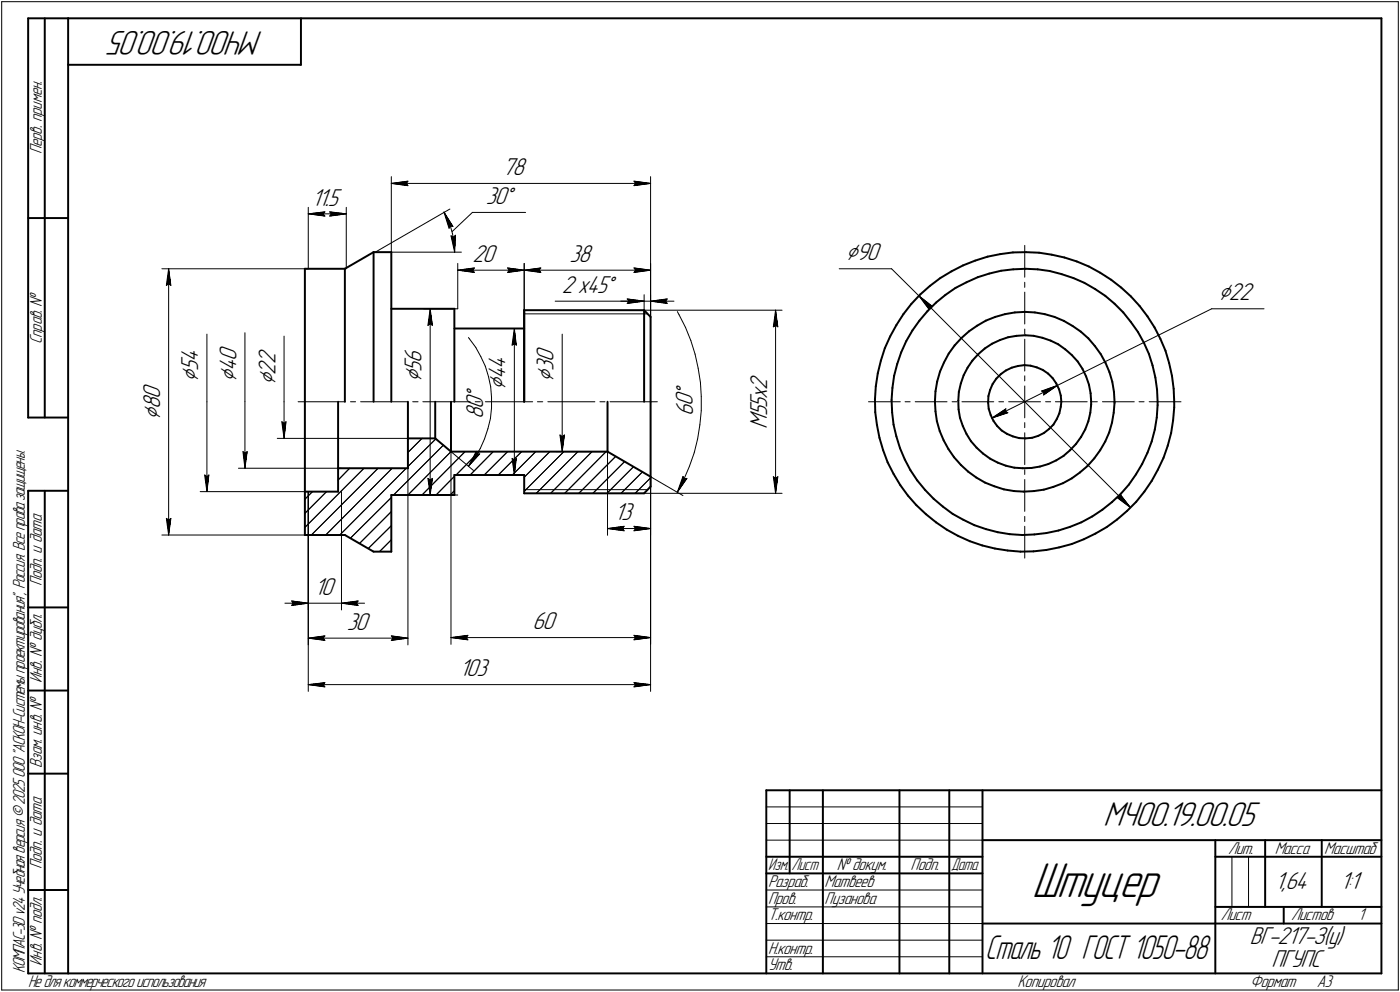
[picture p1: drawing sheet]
<svg xmlns="http://www.w3.org/2000/svg" width="421mm" height="298mm" viewBox="0 0 421 298" stroke-linecap="round" stroke-linejoin="round" font-family="sans-serif">
<defs><g id="words">
<text font-size="15.6" x="310.3" y="269.4">Штуцер</text>
<g font-size="10.9">
<text x="79.2" y="9.4" transform="rotate(-180 79.2 9.4)">МЧ00.19.00.05</text>
<text x="331.8" y="248.1">МЧ00.19.00.05</text>
</g>
<text font-size="10.7" x="296.2" y="288.1">Сталь 10 ГОСТ 1050-88</text>
<g font-size="7.8">
<text x="151.1" y="52.6">78</text>
<text x="93.8" y="61.8">11.5</text>
<text x="146.1" y="61.2">30°</text>
<text x="142.1" y="78.7">20</text>
<text x="171.3" y="78.7">38</text>
<text x="254.4" y="78.2">⌀90</text>
<text x="168.9" y="87.9">2 x45°</text>
<text x="366.4" y="90.2">⌀22</text>
<text x="59.6" y="114.8" transform="rotate(-90 59.6 114.8)">⌀54</text>
<text x="71.1" y="114.8" transform="rotate(-90 71.1 114.8)">⌀40</text>
<text x="82.8" y="115.8" transform="rotate(-90 82.8 115.8)">⌀22</text>
<text x="126.8" y="114.9" transform="rotate(-90 126.8 114.9)">⌀56</text>
<text x="152.1" y="117.1" transform="rotate(-90 152.1 117.1)">⌀44</text>
<text x="166.5" y="114.8" transform="rotate(-90 166.5 114.8)">⌀30</text>
<text x="145.3" y="125.8" transform="rotate(-90 145.3 125.8)">80°</text>
<text x="208.4" y="125" transform="rotate(-91 208.4 125)">60°</text>
<text x="48.1" y="126.1" transform="rotate(-90 48.1 126.1)">⌀80</text>
<text x="230.7" y="128.8" transform="rotate(-90 230.7 128.8)">M55х2</text>
<text x="184.8" y="156.3">13</text>
<text x="94.6" y="178.7">10</text>
<text x="104.3" y="189.2">30</text>
<text x="160.1" y="189.1">60</text>
<text x="138.2" y="203.2">103</text>
<text x="383.5" y="267.2">1,64</text>
<text x="403.1" y="267.2">1:1</text>
<text x="375.9" y="283.7">ВГ-217-З(у)</text>
<text x="382.4" y="290.7">ПГУПС</text>
</g>
<g font-size="5.4">
<text x="12.6" y="46.3" transform="rotate(-90 12.6 46.3)">Перв. примен.</text>
<text x="12.6" y="103.4" transform="rotate(-90 12.6 103.4)">Справ. №</text>
<text x="12.6" y="176.1" transform="rotate(-90 12.6 176.1)">Подп. и дата</text>
<text x="12.6" y="205.2" transform="rotate(-90 12.6 205.2)">Инв. № дубл.</text>
<text x="12.6" y="230.9" transform="rotate(-90 12.6 230.9)">Взам. инв. №</text>
<text x="369.3" y="256.6">Лит.</text>
<text x="383.4" y="256.6">Масса</text>
<text x="398.3" y="256.6">Масштаб</text>
<text x="12.6" y="261.1" transform="rotate(-90 12.6 261.1)">Подп. и дата</text>
<text x="251.6" y="261.6">№ докум.</text>
<text x="273.9" y="261.6">Подп.</text>
<text x="231" y="266.6">Разраб.</text>
<text x="248" y="266.6">Матвеев</text>
<text x="231" y="271.6">Пров.</text>
<text x="248" y="271.6">Пузанова</text>
<text x="231" y="276.6">Т.контр.</text>
<text x="367.1" y="276.6">Лист</text>
<text x="388.3" y="276.6">Листов</text>
<text x="408.5" y="276.6">1</text>
<text x="231" y="286.6">Н.контр.</text>
<text x="7.5" y="292.5" transform="rotate(-90 7.5 292.5)">КОМПАС-3Dv24Учебнаяверсия©2025ООО&quot;АСКОН-Системыпроектирования&quot;, Россия. Всеправазащищены.</text>
<text x="12.6" y="290.2" transform="rotate(-90 12.6 290.2)">Инв. № подл.</text>
<text x="231" y="291.6">Утв.</text>
<text x="8.5" y="296.7">Недлякоммерческогоиспользования</text>
<text x="306" y="296.6">Копировал</text>
<text x="376" y="296.6">Формат</text>
<text x="396" y="296.6">A3</text>
</g>
<g font-size="5.3">
<text x="231.1" y="261.6">Изм.</text>
<text x="238.1" y="261.6">Лист</text>
<text x="286.1" y="261.6">Дата</text>
</g>
</g></defs>
<g fill="none" stroke="#000" stroke-width=".3">
<path d="M.5 .5v297zM.5 .5h420zM420.5 .5v297zM117.7 55.1l5-.7zM117.7 55.1l5 .7zM117.7 55.1h78zM117.7 53.1v22.7zM122.2 55.1l.5 .7zM122.7 54.4l-.5 .7zM190.7 55.8l5-.7zM190.7 54.4l.5 .7zM190.7 54.4l5 .7z"/>
<path d="M191.2 55.1l-.5 .7zM195.7 53.1v42.1zM92.7 64.3l5-.6zM92.7 64.3l5 .6zM92.7 64.3h11.4zM92.7 62.3v18.5zM97.2 64.3l.5 .6zM97.7 63.7l-.5 .6zM99.1 64.9l5-.6zM99.1 63.7l.6 .6zM99.1 63.7l5 .6zM99.7 64.3l-.6 .6z"/>
<path d="M104.1 62.3v18.5zM112.9 75.8l22.4-13zM117.7 75.8h21.1zM133.5 63.8l2.7 4.3zM133.5 63.8l1.5 4.8zM133.5 63.8l.6 1zM134.1 64.8l1.2 2.6zM135.3 67.4l.8 2.7zM135.5 67.9l.7 .2zM135.5 67.9l-.5 .7zM135.6 70.9l1.1 4.9zM135.6 70.9l.7 .4z"/>
<path d="M136 69.6l6.1-5.8zM136.1 70.1l.5 2.8zM136.3 71.3l.7-.6zM136.6 72.9l.1 2.9zM137 70.7l-.3 5.1zM137.7 79.2v13.6zM142.1 63.8h16zM157.6 79.2v14zM195.7 79.2v16zM308.2 73.7v9.6zM48.7 80.8h44zM50 85.8l.7-.5z"/>
<path d="M50.7 80.8l.7 5zM50.7 85.3l.7 .5zM50.7 80.8l-.7 5zM50.7 80.8v80zM73.7 100v20.7zM127.3 92.8h10.4zM128.7 97.8l.7-.5zM129.4 92.8l.6 5zM129.4 97.3l.6 .5zM129.4 92.8l-.7 5zM129.4 92.8v56zM137.7 81.2l5-.7z"/>
<path d="M137.7 81.2l5 .7zM137.7 81.2h19.9zM142.2 81.2l.5 .7zM142.7 80.5l-.5 .7zM152.7 81.9l4.9-.7zM152.7 80.5l.5 .7zM152.7 80.5l4.9 .7zM152.7 98.7h4.9zM153.2 81.2l-.5 .7zM154.7 98.7l.6 5zM154.7 98.7l-.7 5zM154.7 98.7v44z"/>
<path d="M157.6 81.2l5-.7zM157.6 81.2l5 .7zM157.6 81.2h38.1zM157.6 94.3h36.1zM162.1 81.2l.5 .7zM162.6 80.5l-.5 .7zM167 90.5h26.7zM186.7 90.5h7zM188.6 89.8l5.1 .7zM188.6 89.8l.5 .7zM188.6 91.2l5.1-.7zM189.1 90.5l-.5 .7z"/>
<path d="M190.7 81.9l5-.7zM190.7 80.5l.5 .7zM190.7 80.5l5 .7zM191.2 81.2l-.5 .7zM193.7 90.5h2zM193.7 88.6v4.6zM193.7 93.2h41.5zM193.7 94.3h1zM195.7 90.5l5 .7zM195.7 90.5l5-.7zM195.7 90.5h7zM195.7 88.6v6.6z"/>
<path d="M200.2 90.5l.5 .7zM200.7 89.8l-.5 .7zM203.7 93.6l.5 1zM204.2 94.6l2 3.8zM206.2 98.4l1.6 4zM232.6 98.2l.7-.4zM233.3 93.2l.6 5zM233.3 97.8l.6 .4zM233.3 93.2l-.7 5zM233.3 93.2v55.1zM252.4 80.8h15.7zM268.1 80.8l8.3 8.1z"/>
<path d="M276.4 88.9l3.9 3.1zM276.4 88.9l3 4.1zM276.4 88.9l63.6 63.7zM279.5 92.1l.8-.1zM279.5 92.1l-.1 .9zM308.2 84.8v1.6zM308.2 87.8v9.6zM308.2 98.9v1.5zM364.4 92.8h15.8zM62.2 100.4v20.3zM85.4 101v19.7zM140.9 101.4l.2 .4z"/>
<path d="M141.1 101.8l2 2.6zM143.1 104.4l1.5 2.8zM144.6 107.2l1.4 2.9zM146 110.1l.9 3zM146.9 113.1l.7 3.1zM147.6 116.2l.2 3.2zM147.8 119.4v3.2zM154 103.7l.7-.4zM154.7 103.3l.6 .4zM169.1 100.4v20.3zM207.8 102.4l1.2 4zM209 106.4l1 4.3z"/>
<path d="M210 110.7l.7 4.2zM210.7 114.9l.2 4.2zM210.9 119.1v4.3zM308.2 101.9v9.6zM308.2 112.9v1.6zM308.2 116v4.7zM313.3 117.5l.6 .4zM313.3 117.5l4.7-1.7zM313.9 118.7l4.1-2.9zM313.9 117.9v.8zM318 115.8l46.4-23zM62.2 120.7v27z"/>
<path d="M73.1 135.7l.6 5zM73.1 135.7l.6 .5zM73.7 136.2l.6-.5zM73.7 120.7v20zM74.3 135.7l-.6 5zM83.4 131.7h39.3zM84.8 126.7l.6 5zM84.8 126.7l.6 .6zM85.4 127.3l.6-.6zM85.4 120.7v11zM86 126.7l-.6 5zM89.7 120.7h14.2z"/>
<path d="M105.4 120.7h1.5zM108.5 120.7h14.1zM122.7 136l4.2-4.3zM124.1 120.7h1.6zM127.2 120.7h14.2zM135.6 135.7v57.9zM135.6 135.7l6.8 5.7zM135.6 135.7l-12.9 13.1zM139.9 135.7l-13 13.1zM142.7 137.6l-1.8 2.5zM142.9 120.7h1.5zM143.3 135.6l-2.4 4.5z"/>
<path d="M143.3 135.6l.2 .9zM143.5 136.5l.8-.1zM144.1 135.7l-6.9 7zM144.3 136.4l-3.4 3.7zM144.4 134.8l-1.7 2.8zM145.7 131.9l-1.3 2.9zM146 120.7h14.2zM146.7 128.9l-1 3zM147.5 125.8l-.8 3.1zM147.8 122.6l-.3 3.2zM148.3 135.7l-6.9 7zM154 137.8l.7 4.9z"/>
<path d="M154 137.8l.7 .5zM154.7 138.3l.6-.5zM155.3 137.8l-.6 4.9zM161.6 120.7h1.6zM164.8 120.7h14.1zM167.1 135.7h15.6zM168.4 130.7l.7 5zM168.4 130.7l.7 .5zM169.1 131.2l.7-.5zM169.1 120.7v15zM169.8 130.7l-.7 5zM178.1 135.7l-12.5 12.6z"/>
<path d="M180.4 120.7h1.5zM182.3 135.7l-12.5 12.6zM182.7 135.7v25.2zM183.5 120.7h14.2zM208.8 136.1l-1.5 4zM209.8 131.9l-1 4.2zM210.5 127.7l-.7 4.2zM210.9 123.4l-.4 4.3zM261.2 120.7h9.6zM272.2 120.7h1.5zM275.3 120.7h9.5zM286.3 120.7h1.5z"/>
<path d="M289.3 120.7h9.6zM298.3 125.6l4.2-2.7zM298.3 125.6l4.8-1.6zM298.3 125.6l19.7-9.8zM300.4 120.7h1.4zM302.3 123.6l.8 .4zM302.5 122.9l-.2 .7zM303.4 120.7h4.8zM308.2 120.7h4.7zM308.2 130v9.6zM308.2 127v1.5zM308.2 120.7v4.9z"/>
<path d="M314.5 120.7h1.5zM317.4 120.7h9.6zM328.5 120.7h1.5zM331.6 120.7h9.5zM342.6 120.7h1.5zM345.6 120.7h9.6zM50 155.8l.7 5zM50 155.8l.7 .5zM50.7 156.3l.7-.5zM51.4 155.8l-.7 5zM60.2 147.7h32.5zM61.6 142.7l.6 5z"/>
<path d="M61.6 142.7l.6 .6zM62.2 143.3l.6-.6zM62.8 142.7l-.6 5zM71.7 140.7h31zM91.7 158.5l17.8-17.8zM91.7 154.3l6.5-6.6zM91.7 150l2.3-2.3zM92.7 147.7v60.1zM92.7 147.7v46.1zM92.7 147.7v35.6zM102.7 147.7v35.6zM105.2 140.7l-3.5 3.6z"/>
<path d="M117.7 153.8l-9.6 9.5zM117.9 140.7l-19.9 20.1zM118.4 148.8l14.9-15zM122.2 140.7l-20 20.1zM122.7 140.7v53.1zM122.7 140.2l8.4-8.3zM127.3 148.8h10.4zM128.7 143.8l.7 5zM128.7 143.8l.7 .5zM129.4 144.3l.6-.5zM130 143.8l-.6 5zM135.4 148.8l1.3-1.3z"/>
<path d="M136.7 143.2l-5.6 5.6zM145.6 142.7l7.1-7zM149.9 142.7l7-7zM152.7 142.7h4.9zM154.1 142.7l7-7zM157.6 147.7l12-12zM157.6 143.4l7.8-7.7zM157.6 147.2h37.1zM161.3 148.3l12.5-12.6zM174.1 148.3l11.1-11.1zM178.3 148.3l9.5-9.5zM182.5 148.3l8-8z"/>
<path d="M182.7 158.8l5-.6zM182.7 158.8l5 .7zM182.7 158.8h13zM186.8 148.3l6.4-6.5zM187.2 158.8l.5 .7zM187.7 158.2l-.5 .6zM190.7 159.5l5-.7zM190.7 158.2l.5 .6zM190.7 158.2l5 .6zM191 148.3l4.7-4.7zM191.2 158.8l-.5 .7zM193.7 148.3h41.5z"/>
<path d="M195.7 143.3v64.5zM195.7 143.3v17.6zM195.7 143.3v50.3zM195.7 143.3l9.7 5.6zM205.4 143.2l-1.7 4.7zM205.4 143.2l.3 .7zM205.7 144.1l-2 3.8zM205.7 143.9l.9-.1zM206.6 143.8l-2.9 4.1zM207.3 140.1l-1.6 4zM232.6 143.3l.7 5zM232.6 143.3l.7 .5z"/>
<path d="M233.3 143.8l.6-.5zM233.9 143.3l-.6 5zM308.2 158.2v9.5zM308.2 155.2v1.5zM308.2 144.1v9.6zM308.2 141.1v1.5zM336 149.5l4 3.1zM336 149.5l.8-.1zM336.9 148.6l-.1 .8zM336.9 148.6l3.1 4zM48.7 160.8h44zM93.6 160.8l20.1-20.1z"/>
<path d="M105.4 161.7l12.3-12.2zM110.7 164.8l7-6.8zM114.1 165.8l3.6-3.6zM85.7 181.3h7zM87.7 180.6l5 .7zM87.7 180.6l.4 .7zM87.7 181.9l5-.6zM88.1 181.3l-.4 .6zM92.7 191.8l5-.7zM92.7 191.8l5 .6zM92.7 191.8h30zM92.7 181.3h10z"/>
<path d="M97.2 191.8l.5 .6zM97.7 191.1l-.5 .7zM102.7 181.3l5 .6zM102.7 181.3l5-.7zM102.7 181.3h6.9zM107.2 181.3l.5 .6zM107.7 180.6l-.5 .7zM117.7 192.4l5-.6zM117.7 191.1l.5 .7zM117.7 191.1l5 .7zM118.2 191.8l-.5 .6zM135.6 191.6l5.1-.7z"/>
<path d="M135.6 191.6l5.1 .7zM135.6 191.6h60.1zM140.2 191.6l.5 .7zM140.7 190.9l-.5 .7zM190.7 192.3l5-.7zM190.7 190.9l.5 .7zM190.7 190.9l5 .7zM191.2 191.6l-.5 .7zM92.7 205.7l5-.6zM92.7 205.7l5 .7zM92.7 205.7h103zM97.2 205.7l.5 .7z"/>
<path d="M97.7 205.1l-.5 .6zM190.7 206.4l5-.7zM190.7 205.1l.5 .6zM190.7 205.1l5 .6zM191.2 205.7l-.5 .7zM230.5 247.5h65zM230.5 252.5h65zM230.5 242.5h65zM370.5 257.5v15zM375.5 257.5v15zM230.5 267.5h65zM230.5 272.5h65z"/>
<path d="M230.5 277.5h65zM.5 297.5h420zM230.5 282.5h65zM230.5 287.5h65z"/>
</g>
<g fill="#000" stroke="#000" stroke-width=".3">
<path d="M117.7 55.1h4.5zM118.4 55.2h3.9zM119 55.3h3.3zM119.6 55.4h2.8zM120.2 55.5h2.2zM120.8 55.5h1.7zM121.5 55.6h1.1zM122.1 55.7h.6z"/>
<path d="M122.1 54.5h.6zM121.5 54.6h1.1zM120.8 54.7h1.7zM120.2 54.8h2.2zM119.6 54.9h2.8zM119 54.9h3.3zM118.4 55h3.9z"/>
<path d="M190.8 54.5h.5zM190.8 54.6h1.1zM190.9 54.7h1.7zM190.9 54.8h2.3zM191 54.9h2.8zM191.1 54.9h3.4zM191.2 55h3.9z"/>
<path d="M191.2 55.1h4.5zM191.2 55.2h3.9zM191.1 55.3h3.4zM191 55.4h2.8zM190.9 55.5h2.3zM190.9 55.5h1.7zM190.8 55.6h1.1zM190.8 55.7h.5z"/>
<path d="M92.7 64.3h4.5zM93.4 64.3h3.9zM94 64.4h3.4zM94.7 64.5h2.8zM95.2 64.6h2.3zM95.8 64.7h1.7zM96.5 64.8h1.1zM97.1 64.9h.6z"/>
<path d="M97 63.8h.7zM96.4 63.8h1.2zM95.6 63.9h1.9zM94.9 64h2.6zM94.1 64.1h3.3zM93.5 64.2h3.8z"/>
<path d="M99.2 63.8h.7zM99.3 63.8h1.3zM99.4 63.9h1.9zM99.5 64h2.5zM99.6 64.1h3.2zM99.7 64.2h3.8z"/>
<path d="M99.7 64.3h4.4zM99.7 64.3h3.8zM99.6 64.4h3.4zM99.5 64.5h2.8zM99.4 64.6h2.3zM99.4 64.7h1.7zM99.3 64.8h1.1zM99.2 64.9h.6z"/>
<path d="M133.9 64.4h.1zM133.9 64.6h.2zM134 64.8h.2zM134.1 64.9h.2zM134.1 64.9h.2zM134.2 65h.2zM134.2 65.1h.3zM134.2 65.2h.3zM134.3 65.3h.2zM134.3 65.4h.2zM134.4 65.4h.2zM134.4 65.5h.3zM134.5 65.6h.2zM134.5 65.7h.3zM134.5 65.8h.4zM134.5 65.9h.4zM134.6 66h.4zM134.6 66h.4zM134.7 66.1h.3zM134.7 66.2h.4zM134.8 66.3h.3zM134.8 66.4h.4zM134.9 66.5h.4zM134.9 66.5h.4zM134.9 66.6h.5zM135 66.7h.4zM135 66.8h.5zM135 66.9h.6zM135 67h.6zM135.1 67.1h.5zM135.1 67.1h.6zM135.2 67.2h.5zM135.2 67.3h.6zM135.3 67.4h.5zM135.3 67.5h.6zM135.4 67.6h.6zM135.4 67.6h.6zM135.5 67.7h.6zM135.5 67.8h.6zM135.5 67.9h.6zM135.9 68h.3z"/>
<path d="M133.8 64.5h.1zM133.9 64.7h.1zM133.9 64.8h.1zM133.9 64.9h.2zM133.9 64.9h.2zM133.9 65h.3zM134 65.1h.2zM134 65.2h.2zM134 65.3h.3zM134 65.4h.3zM134.1 65.4h.3zM134.1 65.5h.3zM134.1 65.6h.4zM134.2 65.7h.3zM134.2 65.8h.3zM134.2 65.9h.3zM134.3 66h.3zM134.3 66h.3zM134.3 66.1h.4zM134.4 66.2h.3zM134.4 66.3h.4zM134.4 66.4h.4zM134.5 66.5h.4zM134.5 66.5h.4zM134.5 66.6h.4zM134.5 66.7h.5zM134.5 66.8h.5zM134.5 66.9h.5zM134.5 67h.5zM134.6 67.1h.5zM134.6 67.1h.5zM134.6 67.2h.6zM134.7 67.3h.5zM134.7 67.4h.6zM134.7 67.5h.6zM134.8 67.6h.6zM134.8 67.6h.6zM134.8 67.7h.7zM134.9 67.8h.6zM134.9 67.9h.6zM134.9 68h.6zM135 68.1h.4zM135 68.2h.4zM135 68.2h.3zM135 68.3h.2zM135 68.4h.2z"/>
<path d="M135.7 71h.3zM135.7 71.1h.4zM135.7 71.2h.5zM135.8 71.3h.5zM135.8 71.4h.6zM135.8 71.5h.6zM135.8 71.5h.6zM135.9 71.6h.5zM135.9 71.7h.5zM135.9 71.8h.5zM135.9 71.9h.5zM135.9 72h.5zM136 72.1h.4zM136 72.1h.4zM136 72.2h.5zM136 72.3h.5zM136.1 72.4h.4zM136.1 72.5h.4zM136.1 72.6h.4zM136.1 72.6h.4zM136.1 72.7h.4zM136.1 72.8h.4zM136.1 72.9h.4zM136.1 73h.4zM136.1 73.1h.4zM136.2 73.2h.4zM136.2 73.2h.4zM136.2 73.3h.4zM136.2 73.4h.4zM136.2 73.5h.4zM136.3 73.6h.3zM136.3 73.7h.3zM136.3 73.7h.3zM136.3 73.8h.3zM136.4 73.9h.2zM136.4 74h.3zM136.4 74.1h.3zM136.4 74.2h.3zM136.4 74.3h.3zM136.5 74.3h.2zM136.5 74.4h.2zM136.5 74.5h.2zM136.5 74.6h.2zM136.6 74.9h.1zM136.6 75h.1z"/>
<path d="M136.8 70.9h.2zM136.7 71h.3zM136.7 71h.3zM136.6 71.1h.4zM136.5 71.2h.5zM136.3 71.3h.7zM136.4 71.4h.6zM136.4 71.5h.6zM136.4 71.5h.6zM136.4 71.6h.6zM136.4 71.7h.6zM136.4 71.8h.6zM136.4 71.9h.6zM136.4 72h.6zM136.4 72.1h.6zM136.4 72.1h.6zM136.5 72.2h.5zM136.5 72.3h.5zM136.5 72.4h.4zM136.5 72.5h.4zM136.5 72.6h.4zM136.5 72.6h.4zM136.5 72.7h.4zM136.5 72.8h.4zM136.5 72.9h.4zM136.5 73h.4zM136.5 73.1h.4zM136.6 73.2h.3zM136.6 73.2h.3zM136.6 73.3h.3zM136.6 73.4h.3zM136.6 73.5h.3zM136.6 73.6h.3zM136.6 73.7h.3zM136.6 73.7h.3zM136.6 73.8h.3zM136.6 73.9h.3zM136.7 74h.2zM136.7 74.1h.1zM136.7 74.2h.1zM136.7 74.3h.1zM136.7 74.3h.1zM136.7 74.4h.1zM136.7 74.5h.1zM136.7 74.6h.1zM136.7 74.7h.1zM136.7 74.8h.1zM136.7 74.8h.1z"/>
<path d="M50.5 82h.2zM50.5 82.1h.2zM50.5 82.2h.2zM50.5 82.3h.2zM50.5 82.4h.2zM50.5 82.5h.2zM50.5 82.5h.2zM50.5 82.6h.2zM50.5 82.7h.2zM50.5 82.8h.2zM50.5 82.9h.2zM50.5 83h.2zM50.5 83.1h.2zM50.5 83.1h.2zM50.5 83.2h.2zM50.4 83.3h.3zM50.4 83.4h.3zM50.4 83.5h.3zM50.4 83.6h.3zM50.4 83.7h.3zM50.4 83.7h.3zM50.4 83.8h.3zM50.3 83.9h.4zM50.3 84h.4zM50.3 84.1h.4zM50.3 84.2h.4zM50.3 84.2h.4zM50.3 84.3h.4zM50.3 84.4h.4zM50.3 84.5h.4zM50.2 84.6h.5zM50.2 84.7h.5zM50.2 84.8h.5zM50.2 84.8h.5zM50.2 84.9h.5zM50.2 85h.5zM50.2 85.1h.5zM50.1 85.2h.6zM50.1 85.3h.6zM50.1 85.3h.5zM50.1 85.4h.4zM50.1 85.5h.3zM50.1 85.6h.2z"/>
<path d="M50.7 81.4h.2zM50.7 81.5h.2zM50.7 81.6h.2zM50.7 81.7h.2zM50.7 81.8h.2zM50.7 81.9h.2zM50.7 82h.2zM50.7 82h.3zM50.7 82.1h.3zM50.7 82.2h.3zM50.7 82.3h.3zM50.7 82.4h.3zM50.7 82.5h.3zM50.7 82.5h.3zM50.7 82.6h.3zM50.7 82.7h.4zM50.7 82.8h.4zM50.7 82.9h.4zM50.7 83h.4zM50.7 83.1h.4zM50.7 83.1h.4zM50.7 83.2h.4zM50.7 83.3h.4zM50.7 83.4h.4zM50.7 83.5h.4zM50.7 83.6h.4zM50.7 83.7h.4zM50.7 83.7h.4zM50.7 83.8h.4zM50.7 83.9h.5zM50.7 84h.5zM50.7 84.1h.5zM50.7 84.2h.5zM50.7 84.2h.5zM50.7 84.3h.5zM50.7 84.4h.5zM50.7 84.5h.5zM50.7 84.6h.6zM50.7 84.7h.6zM50.7 84.8h.6zM50.7 84.8h.6zM50.7 84.9h.6zM50.7 85h.6zM50.7 85.1h.6zM50.7 85.2h.7zM50.7 85.3h.7zM50.9 85.3h.5zM51 85.4h.4zM51.1 85.5h.3zM51.2 85.6h.2z"/>
<path d="M129.2 94.1h.2zM129.2 94.1h.2zM129.2 94.2h.2zM129.2 94.3h.2zM129.2 94.4h.2zM129.2 94.5h.2zM129.2 94.6h.2zM129.2 94.7h.2zM129.1 94.7h.3zM129.1 94.8h.3zM129.1 94.9h.3zM129.1 95h.3zM129.1 95.1h.3zM129.1 95.2h.3zM129.1 95.2h.3zM129 95.3h.4zM129 95.4h.4zM129 95.5h.4zM129 95.6h.4zM129 95.7h.4zM129 95.8h.4zM129 95.8h.4zM128.9 95.9h.5zM128.9 96h.5zM128.9 96.1h.5zM128.9 96.2h.5zM128.9 96.3h.5zM128.9 96.4h.5zM128.9 96.4h.5zM128.9 96.5h.5zM128.9 96.6h.5zM128.9 96.7h.5zM128.9 96.8h.5zM128.9 96.9h.5zM128.9 96.9h.5zM128.9 97h.5zM128.9 97.1h.5zM128.8 97.2h.6zM128.8 97.3h.6zM128.8 97.4h.5zM128.8 97.5h.4zM128.8 97.5h.2zM128.8 97.6h.1z"/>
<path d="M129.4 93.5h.1zM129.4 93.6h.1zM129.4 93.6h.1zM129.4 93.7h.1zM129.4 93.8h.1zM129.4 93.9h.1zM129.4 94h.1zM129.4 94.1h.2zM129.4 94.1h.2zM129.4 94.2h.2zM129.4 94.3h.2zM129.4 94.4h.2zM129.4 94.5h.2zM129.4 94.6h.2zM129.4 94.7h.2zM129.4 94.7h.3zM129.4 94.8h.3zM129.4 94.9h.3zM129.4 95h.3zM129.4 95.1h.3zM129.4 95.2h.3zM129.4 95.2h.3zM129.4 95.3h.4zM129.4 95.4h.4zM129.4 95.5h.4zM129.4 95.6h.4zM129.4 95.7h.4zM129.4 95.8h.4zM129.4 95.8h.4zM129.4 95.9h.5zM129.4 96h.5zM129.4 96.1h.5zM129.4 96.2h.5zM129.4 96.3h.5zM129.4 96.4h.5zM129.4 96.4h.5zM129.4 96.5h.5zM129.4 96.6h.6zM129.4 96.7h.6zM129.4 96.8h.6zM129.4 96.9h.6zM129.4 96.9h.6zM129.4 97h.6zM129.4 97.1h.6zM129.4 97.2h.6zM129.4 97.3h.6zM129.5 97.4h.5zM129.6 97.5h.4zM129.7 97.5h.3zM129.9 97.6h.1z"/>
<path d="M137.7 81.2h4.5zM138.3 81.3h3.9zM138.9 81.4h3.4zM139.6 81.4h2.8zM140.2 81.5h2.2zM140.8 81.6h1.7zM141.5 81.7h1.1zM142.1 81.8h.6z"/>
<path d="M142.1 80.6h.6zM141.5 80.7h1.1zM140.8 80.8h1.7zM140.2 80.9h2.2zM139.6 80.9h2.8zM138.9 81h3.4zM138.3 81.1h3.9z"/>
<path d="M152.7 80.6h.6zM152.8 80.7h1.1zM152.9 80.8h1.7zM152.9 80.9h2.3zM153 80.9h2.8zM153.1 81h3.4zM153.2 81.1h3.9z"/>
<path d="M153.2 81.2h4.4zM153.2 81.3h3.9zM153.1 81.4h3.4zM153 81.4h2.8zM152.9 81.5h2.3zM152.9 81.6h1.7zM152.8 81.7h1.1zM152.7 81.8h.6z"/>
<path d="M154.5 100h.2zM154.5 100.1h.2zM154.5 100.2h.2zM154.5 100.2h.2zM154.5 100.3h.2zM154.5 100.4h.2zM154.5 100.5h.2zM154.5 100.6h.2zM154.4 100.7h.3zM154.4 100.8h.3zM154.4 100.8h.3zM154.4 100.9h.3zM154.4 101h.3zM154.4 101.1h.3zM154.4 101.2h.3zM154.3 101.3h.4zM154.3 101.3h.4zM154.3 101.4h.4zM154.3 101.5h.4zM154.3 101.6h.4zM154.3 101.7h.4zM154.3 101.8h.4zM154.3 101.9h.4zM154.3 101.9h.4zM154.3 102h.4zM154.3 102.1h.4zM154.3 102.2h.4zM154.3 102.3h.4zM154.3 102.4h.4zM154.3 102.4h.4zM154.2 102.5h.5zM154.2 102.6h.5zM154.2 102.7h.5zM154.2 102.8h.5zM154.2 102.9h.5zM154.2 103h.5zM154.2 103h.5zM154.1 103.1h.6zM154.1 103.2h.6zM154.1 103.3h.6zM154.1 103.4h.5zM154.1 103.5h.3zM154.1 103.5h.2z"/>
<path d="M154.7 99.5h.2zM154.7 99.6h.2zM154.7 99.7h.2zM154.7 99.7h.2zM154.7 99.8h.2zM154.7 99.9h.2zM154.7 100h.2zM154.7 100.1h.2zM154.7 100.2h.2zM154.7 100.2h.2zM154.7 100.3h.2zM154.7 100.4h.2zM154.7 100.5h.2zM154.7 100.6h.2zM154.7 100.7h.2zM154.7 100.8h.2zM154.7 100.8h.2zM154.7 100.9h.3zM154.7 101h.3zM154.7 101.1h.3zM154.7 101.2h.3zM154.7 101.3h.3zM154.7 101.3h.3zM154.7 101.4h.3zM154.7 101.5h.3zM154.7 101.6h.4zM154.7 101.7h.4zM154.7 101.8h.4zM154.7 101.9h.4zM154.7 101.9h.4zM154.7 102h.4zM154.7 102.1h.4zM154.7 102.2h.4zM154.7 102.3h.4zM154.7 102.4h.5zM154.7 102.4h.5zM154.7 102.5h.5zM154.7 102.6h.5zM154.7 102.7h.5zM154.7 102.8h.5zM154.7 102.9h.5zM154.7 103h.5zM154.7 103h.6zM154.7 103.1h.6zM154.7 103.2h.6zM154.7 103.3h.6zM154.9 103.4h.4zM154.9 103.5h.4zM155.1 103.5h.2z"/>
<path d="M157.6 81.2h4.5zM158.3 81.3h3.9zM158.9 81.4h3.4zM159.6 81.4h2.8zM160.2 81.5h2.2zM160.8 81.6h1.7zM161.5 81.7h1.1zM162.1 81.8h.5z"/>
<path d="M162.1 80.6h.5zM161.5 80.7h1.1zM160.8 80.8h1.7zM160.2 80.9h2.2zM159.6 80.9h2.8zM158.9 81h3.4zM158.3 81.1h3.9z"/>
<path d="M188.7 89.9h.6zM188.8 90h1.1zM188.9 90.1h1.7zM188.9 90.2h2.3zM189 90.3h2.9zM189.1 90.3h3.3zM189.1 90.4h4z"/>
<path d="M189.1 90.5h4.6zM189.1 90.6h4zM189.1 90.7h3.3zM189 90.8h2.9zM188.9 90.8h2.3zM188.9 90.9h1.7zM188.8 91h1.1zM188.7 91.1h.6z"/>
<path d="M190.8 80.6h.5zM190.8 80.7h1.1zM190.9 80.8h1.7zM190.9 80.9h2.3zM191 80.9h2.8zM191.1 81h3.4zM191.2 81.1h3.9z"/>
<path d="M191.2 81.2h4.5zM191.2 81.3h3.9zM191.1 81.4h3.4zM191 81.4h2.8zM190.9 81.5h2.3zM190.9 81.6h1.7zM190.8 81.7h1.1zM190.8 81.8h.5z"/>
<path d="M195.7 90.5h4.5zM196.3 90.6h3.9zM196.9 90.7h3.4zM197.6 90.8h2.8zM198.2 90.8h2.2zM198.8 90.9h1.7zM199.5 91h1.1zM200.1 91.1h.6z"/>
<path d="M200.1 89.9h.6zM199.5 90h1.1zM198.8 90.1h1.7zM198.2 90.2h2.2zM197.6 90.3h2.8zM196.9 90.3h3.4zM196.3 90.4h3.9z"/>
<path d="M233.1 94.5h.2zM233.1 94.6h.2zM233.1 94.7h.2zM233.1 94.7h.2zM233.1 94.8h.2zM233.1 94.9h.2zM233.1 95h.2zM233.1 95.1h.2zM233 95.2h.3zM233 95.2h.3zM233 95.3h.3zM233 95.4h.3zM233 95.5h.3zM233 95.6h.3zM233 95.7h.3zM232.9 95.8h.4zM232.9 95.8h.4zM232.9 95.9h.4zM232.9 96h.4zM232.9 96.1h.4zM232.9 96.2h.4zM232.9 96.3h.4zM232.8 96.4h.5zM232.8 96.4h.5zM232.8 96.5h.5zM232.8 96.6h.5zM232.8 96.7h.5zM232.8 96.8h.5zM232.8 96.9h.5zM232.8 96.9h.5zM232.7 97h.6zM232.7 97.1h.6zM232.7 97.2h.6zM232.7 97.3h.6zM232.7 97.4h.6zM232.7 97.5h.6zM232.7 97.5h.6zM232.7 97.6h.6zM232.7 97.7h.6zM232.7 97.8h.6zM232.7 97.9h.5zM232.7 98h.3zM232.7 98h.2z"/>
<path d="M233.3 93.9h.1zM233.3 94h.1zM233.3 94.1h.1zM233.3 94.1h.1zM233.3 94.2h.1zM233.3 94.3h.1zM233.3 94.4h.1zM233.3 94.5h.2zM233.3 94.6h.2zM233.3 94.7h.2zM233.3 94.7h.2zM233.3 94.8h.2zM233.3 94.9h.2zM233.3 95h.2zM233.3 95.1h.2zM233.3 95.2h.3zM233.3 95.2h.3zM233.3 95.3h.3zM233.3 95.4h.3zM233.3 95.5h.3zM233.3 95.6h.3zM233.3 95.7h.3zM233.3 95.8h.4zM233.3 95.8h.4zM233.3 95.9h.4zM233.3 96h.4zM233.3 96.1h.4zM233.3 96.2h.4zM233.3 96.3h.4zM233.3 96.4h.5zM233.3 96.4h.5zM233.3 96.5h.5zM233.3 96.6h.5zM233.3 96.7h.5zM233.3 96.8h.5zM233.3 96.9h.5zM233.3 96.9h.5zM233.3 97h.5zM233.3 97.1h.5zM233.3 97.2h.5zM233.3 97.3h.5zM233.3 97.4h.5zM233.3 97.5h.5zM233.3 97.5h.5zM233.3 97.6h.6zM233.3 97.7h.6zM233.3 97.8h.6zM233.4 97.9h.5zM233.6 98h.3zM233.7 98h.2z"/>
<path d="M276.7 89.2h.2zM276.8 89.3h.1zM276.9 89.4h.1zM276.9 89.5h.2zM277 89.6h.3zM277.1 89.7h.3zM277.2 89.7h.3zM277.3 89.8h.2zM277.4 89.9h.3zM277.5 90h.3zM277.5 90.1h.4zM277.6 90.2h.4zM277.7 90.3h.4zM277.8 90.3h.4zM277.9 90.4h.4zM278 90.5h.5zM278 90.6h.6zM278.1 90.7h.5zM278.2 90.8h.5zM278.3 90.8h.6zM278.4 90.9h.6zM278.5 91h.6zM278.6 91.1h.6zM278.6 91.2h.7zM278.7 91.3h.7zM278.8 91.4h.7zM278.9 91.4h.8zM279 91.5h.7zM279.1 91.6h.7zM279.1 91.7h.8zM279.2 91.8h.9zM279.3 91.9h.9zM279.4 91.9h.8zM279.5 92h.8z"/>
<path d="M276.9 89.6h.1zM276.9 89.7h.2zM277 89.7h.2zM277.1 89.8h.2zM277.1 89.9h.3zM277.2 90h.3zM277.3 90.1h.2zM277.4 90.2h.2zM277.4 90.3h.3zM277.5 90.3h.3zM277.5 90.4h.4zM277.6 90.5h.4zM277.6 90.6h.4zM277.7 90.7h.4zM277.8 90.8h.4zM277.9 90.8h.4zM277.9 90.9h.5zM278 91h.5zM278 91.1h.6zM278.1 91.2h.5zM278.1 91.3h.6zM278.2 91.4h.6zM278.3 91.4h.6zM278.4 91.5h.6zM278.4 91.6h.7zM278.5 91.7h.6zM278.6 91.8h.6zM278.6 91.9h.7zM278.6 91.9h.8zM278.7 92h.8zM278.8 92.1h.7zM278.9 92.2h.6zM278.9 92.3h.6zM279 92.4h.5zM279.1 92.5h.4zM279.1 92.5h.4zM279.1 92.6h.4zM279.2 92.7h.3zM279.3 92.8h.2z"/>
<path d="M317.3 116.1h.2zM317.1 116.2h.2zM316.8 116.2h.4zM316.7 116.3h.3zM316.4 116.4h.4zM316.1 116.5h.6zM315.9 116.6h.6zM315.6 116.7h.7zM315.5 116.8h.6zM315.2 116.8h.8zM315 116.9h.8zM314.7 117h.9zM314.5 117.1h1zM314.3 117.2h1zM314 117.3h1.1zM313.8 117.3h1.2zM313.5 117.4h1.3zM313.3 117.5h1.3zM313.4 117.6h1.1zM313.6 117.7h.7zM313.8 117.8h.3z"/>
<path d="M317.7 116h.1zM317.5 116.1h.2zM317.3 116.2h.3zM317.2 116.2h.2zM317 116.3h.3zM316.8 116.4h.4zM316.7 116.5h.4zM316.5 116.6h.5zM316.3 116.7h.5zM316.1 116.8h.6zM316 116.8h.6zM315.8 116.9h.7zM315.6 117h.7zM315.5 117.1h.7zM315.3 117.2h.8zM315.1 117.3h.9zM315 117.3h.9zM314.8 117.4h.9zM314.6 117.5h1zM314.5 117.6h1zM314.3 117.7h1.1zM314.1 117.8h1.1zM313.9 117.9h1.2zM313.9 117.9h1.1zM313.9 118h1zM313.9 118.1h.9zM313.9 118.2h.7zM313.9 118.3h.6zM313.9 118.4h.5zM313.9 118.4h.4zM313.9 118.5h.2z"/>
<path d="M73.2 135.9h.1zM73.2 136h.2zM73.2 136.1h.3zM73.2 136.1h.4zM73.2 136.2h.5zM73.2 136.3h.5zM73.2 136.4h.5zM73.2 136.5h.5zM73.2 136.6h.5zM73.2 136.7h.5zM73.2 136.7h.5zM73.2 136.8h.5zM73.2 136.9h.5zM73.2 137h.5zM73.2 137.1h.5zM73.3 137.2h.4zM73.3 137.2h.4zM73.3 137.3h.4zM73.3 137.4h.4zM73.3 137.5h.4zM73.3 137.6h.4zM73.3 137.7h.4zM73.3 137.8h.4zM73.3 137.8h.4zM73.4 137.9h.3zM73.4 138h.3zM73.4 138.1h.3zM73.4 138.2h.3zM73.4 138.3h.3zM73.4 138.3h.3zM73.4 138.4h.3zM73.4 138.5h.3zM73.5 138.6h.2zM73.5 138.7h.2zM73.5 138.8h.2zM73.5 138.9h.2zM73.5 138.9h.2zM73.5 139h.2zM73.5 139.1h.2zM73.5 139.2h.2zM73.5 139.3h.2z"/>
<path d="M74.2 135.9h.1zM74 136h.3zM73.9 136.1h.4zM73.8 136.1h.5zM73.7 136.2h.6zM73.7 136.3h.6zM73.7 136.4h.6zM73.7 136.5h.6zM73.7 136.6h.6zM73.7 136.7h.6zM73.7 136.7h.6zM73.7 136.8h.6zM73.7 136.9h.6zM73.7 137h.5zM73.7 137.1h.5zM73.7 137.2h.5zM73.7 137.2h.5zM73.7 137.3h.5zM73.7 137.4h.5zM73.7 137.5h.5zM73.7 137.6h.5zM73.7 137.7h.4zM73.7 137.8h.4zM73.7 137.8h.4zM73.7 137.9h.4zM73.7 138h.4zM73.7 138.1h.4zM73.7 138.2h.4zM73.7 138.3h.3zM73.7 138.3h.3zM73.7 138.4h.3zM73.7 138.5h.3zM73.7 138.6h.3zM73.7 138.7h.3zM73.7 138.8h.3zM73.7 138.9h.2zM73.7 138.9h.2zM73.7 139h.2zM73.7 139.1h.2zM73.7 139.2h.2zM73.7 139.3h.2zM73.7 139.4h.2zM73.7 139.4h.2zM73.7 139.5h.1zM73.7 139.6h.1zM73.7 139.7h.1zM73.7 139.8h.1zM73.7 139.9h.1zM73.7 140h.1zM73.7 140h.1z"/>
<path d="M84.8 126.9h.2zM84.8 127h.3zM84.8 127.1h.5zM84.8 127.2h.5zM84.8 127.3h.6zM84.8 127.3h.6zM84.9 127.4h.5zM84.9 127.5h.5zM84.9 127.6h.5zM84.9 127.7h.5zM84.9 127.8h.5zM84.9 127.8h.5zM84.9 127.9h.5zM85 128h.4zM85 128.1h.4zM85 128.2h.4zM85 128.3h.4zM85 128.4h.4zM85 128.4h.4zM85 128.5h.4zM85 128.6h.4zM85.1 128.7h.3zM85.1 128.8h.3zM85.1 128.9h.3zM85.1 128.9h.3zM85.1 129h.3zM85.1 129.1h.3zM85.1 129.2h.3zM85.2 129.3h.2zM85.2 129.4h.2zM85.2 129.5h.2zM85.2 129.5h.2zM85.2 129.6h.2zM85.2 129.7h.2zM85.2 129.8h.2zM85.3 129.9h.1zM85.3 130h.1zM85.3 130h.1zM85.3 130.1h.1zM85.3 130.2h.1zM85.3 130.3h.1zM85.3 130.4h.1zM85.3 130.5h.1z"/>
<path d="M85.9 126.9h.1zM85.8 127h.2zM85.7 127.1h.3zM85.6 127.2h.4zM85.4 127.3h.6zM85.4 127.3h.6zM85.4 127.4h.6zM85.4 127.5h.5zM85.4 127.6h.5zM85.4 127.7h.5zM85.4 127.8h.5zM85.4 127.8h.5zM85.4 127.9h.5zM85.4 128h.5zM85.4 128.1h.5zM85.4 128.2h.5zM85.4 128.3h.5zM85.4 128.4h.5zM85.4 128.4h.5zM85.4 128.5h.5zM85.4 128.6h.5zM85.4 128.7h.5zM85.4 128.8h.5zM85.4 128.9h.5zM85.4 128.9h.4zM85.4 129h.4zM85.4 129.1h.4zM85.4 129.2h.4zM85.4 129.3h.4zM85.4 129.4h.4zM85.4 129.5h.4zM85.4 129.5h.4zM85.4 129.6h.3zM85.4 129.7h.3zM85.4 129.8h.3zM85.4 129.9h.3zM85.4 130h.3zM85.4 130h.3zM85.4 130.1h.3zM85.4 130.2h.3zM85.4 130.3h.3zM85.4 130.4h.2zM85.4 130.5h.2zM85.4 130.6h.2zM85.4 130.6h.2zM85.4 130.7h.2zM85.4 130.8h.2zM85.4 130.9h.2zM85.4 131h.2z"/>
<path d="M143.2 135.8h.1zM143.2 135.9h.1zM143.1 136h.3zM143.1 136.1h.3zM143 136.1h.4zM143 136.2h.5zM142.9 136.3h.6zM142.9 136.4h.6zM142.8 136.5h.7zM142.8 136.6h.7zM142.7 136.7h.7zM142.7 136.7h.6zM142.7 136.8h.6zM142.7 136.9h.6zM142.6 137h.6zM142.6 137.1h.5zM142.5 137.2h.6zM142.4 137.2h.6zM142.4 137.3h.5zM142.3 137.4h.6zM142.3 137.5h.5zM142.2 137.6h.5zM142.2 137.7h.5zM142.2 137.8h.5zM142.2 137.8h.4zM142.1 137.9h.4zM142.1 138h.4zM142 138.1h.4zM142 138.2h.3zM141.9 138.3h.3zM141.9 138.3h.3zM141.8 138.4h.4zM141.8 138.5h.3zM141.7 138.6h.3zM141.6 138.7h.4zM141.6 138.8h.3zM141.6 138.9h.2zM141.6 138.9h.2zM141.5 139h.2zM141.5 139.1h.1zM141.4 139.2h.2zM141.4 139.3h.2zM141.3 139.4h.2zM141.2 139.5h.2z"/>
<path d="M143.5 136.5h.8zM143.5 136.6h.7zM143.4 136.7h.7zM143.3 136.7h.7zM143.3 136.8h.6zM143.3 136.9h.5zM143.2 137h.6zM143.1 137.1h.6zM143.1 137.2h.5zM143 137.2h.5zM142.9 137.3h.5zM142.9 137.4h.5zM142.8 137.5h.5zM142.7 137.6h.6zM142.7 137.7h.5zM142.7 137.8h.4zM142.6 137.8h.4zM142.5 137.9h.4zM142.5 138h.3zM142.4 138.1h.3zM142.3 138.2h.4zM142.2 138.3h.4zM142.2 138.3h.4zM142.2 138.4h.3zM142.1 138.5h.3zM142 138.6h.3zM142 138.7h.2zM141.9 138.8h.3zM141.8 138.9h.3zM141.8 138.9h.2zM141.7 139h.2zM141.6 139.1h.2zM141.6 139.2h.1zM141.6 139.3h.1zM141.5 139.4h.1zM141.4 139.4h.2z"/>
<path d="M154.1 137.9h.2zM154.1 138h.2zM154.1 138.1h.4zM154.1 138.2h.5zM154.1 138.3h.6zM154.1 138.3h.6zM154.2 138.4h.5zM154.2 138.5h.5zM154.2 138.6h.5zM154.2 138.7h.5zM154.2 138.8h.5zM154.2 138.9h.5zM154.2 138.9h.5zM154.3 139h.4zM154.3 139.1h.4zM154.3 139.2h.4zM154.3 139.3h.4zM154.3 139.4h.4zM154.3 139.4h.4zM154.3 139.5h.4zM154.3 139.6h.4zM154.3 139.7h.4zM154.3 139.8h.4zM154.3 139.9h.4zM154.3 140h.4zM154.3 140h.4zM154.3 140.1h.4zM154.3 140.2h.4zM154.4 140.3h.3zM154.4 140.4h.3zM154.4 140.5h.3zM154.4 140.5h.3zM154.4 140.6h.3zM154.4 140.7h.3zM154.4 140.8h.3zM154.5 140.9h.2zM154.5 141h.2zM154.5 141.1h.2zM154.5 141.1h.2zM154.5 141.2h.2zM154.5 141.3h.2zM154.5 141.4h.2zM154.5 141.5h.2z"/>
<path d="M155.1 137.9h.2zM155 138h.3zM154.9 138.1h.4zM154.9 138.2h.4zM154.7 138.3h.6zM154.7 138.3h.6zM154.7 138.4h.6zM154.7 138.5h.5zM154.7 138.6h.5zM154.7 138.7h.5zM154.7 138.8h.5zM154.7 138.9h.5zM154.7 138.9h.5zM154.7 139h.5zM154.7 139.1h.5zM154.7 139.2h.4zM154.7 139.3h.4zM154.7 139.4h.4zM154.7 139.4h.4zM154.7 139.5h.4zM154.7 139.6h.4zM154.7 139.7h.4zM154.7 139.8h.4zM154.7 139.9h.4zM154.7 140h.3zM154.7 140h.3zM154.7 140.1h.3zM154.7 140.2h.3zM154.7 140.3h.3zM154.7 140.4h.3zM154.7 140.5h.3zM154.7 140.5h.3zM154.7 140.6h.2zM154.7 140.7h.2zM154.7 140.8h.2zM154.7 140.9h.2zM154.7 141h.2zM154.7 141.1h.2zM154.7 141.1h.2zM154.7 141.2h.2zM154.7 141.3h.2zM154.7 141.4h.2zM154.7 141.5h.2zM154.7 141.6h.2zM154.7 141.6h.2zM154.7 141.7h.2zM154.7 141.8h.2zM154.7 141.9h.2zM154.7 142h.2z"/>
<path d="M168.5 130.9h.2zM168.5 131h.2zM168.5 131.1h.4zM168.5 131.1h.5zM168.5 131.2h.6zM168.5 131.3h.6zM168.6 131.4h.5zM168.6 131.5h.5zM168.6 131.6h.5zM168.6 131.7h.5zM168.6 131.7h.5zM168.6 131.8h.5zM168.6 131.9h.5zM168.7 132h.4zM168.7 132.1h.4zM168.7 132.2h.4zM168.7 132.2h.4zM168.7 132.3h.4zM168.7 132.4h.4zM168.7 132.5h.4zM168.7 132.6h.4zM168.7 132.7h.4zM168.7 132.8h.4zM168.7 132.8h.4zM168.7 132.9h.4zM168.7 133h.4zM168.7 133.1h.4zM168.7 133.2h.4zM168.8 133.3h.3zM168.8 133.3h.3zM168.8 133.4h.3zM168.8 133.5h.3zM168.8 133.6h.3zM168.8 133.7h.3zM168.8 133.8h.3zM168.9 133.9h.2zM168.9 133.9h.2zM168.9 134h.2zM168.9 134.1h.2zM168.9 134.2h.2zM168.9 134.3h.2zM168.9 134.4h.2zM168.9 134.5h.2z"/>
<path d="M169.6 130.9h.2zM169.4 131h.4zM169.3 131.1h.5zM169.2 131.1h.6zM169.1 131.2h.7zM169.1 131.3h.7zM169.1 131.4h.6zM169.1 131.5h.6zM169.1 131.6h.6zM169.1 131.7h.6zM169.1 131.7h.6zM169.1 131.8h.6zM169.1 131.9h.6zM169.1 132h.5zM169.1 132.1h.5zM169.1 132.2h.5zM169.1 132.2h.5zM169.1 132.3h.5zM169.1 132.4h.5zM169.1 132.5h.5zM169.1 132.6h.5zM169.1 132.7h.4zM169.1 132.8h.4zM169.1 132.8h.4zM169.1 132.9h.4zM169.1 133h.4zM169.1 133.1h.4zM169.1 133.2h.4zM169.1 133.3h.3zM169.1 133.3h.3zM169.1 133.4h.3zM169.1 133.5h.3zM169.1 133.6h.3zM169.1 133.7h.3zM169.1 133.8h.3zM169.1 133.9h.2zM169.1 133.9h.2zM169.1 134h.2zM169.1 134.1h.2zM169.1 134.2h.2zM169.1 134.3h.2zM169.1 134.4h.2zM169.1 134.5h.2zM169.1 134.5h.1zM169.1 134.6h.1zM169.1 134.7h.1zM169.1 134.8h.1zM169.1 134.9h.1zM169.1 135h.1zM169.1 135h.1z"/>
<path d="M302.2 123.7h.3zM302 123.8h.7zM301.8 123.9h1.1zM301.7 124h1.3zM301.5 124h1.6zM301.3 124.1h1.6zM301.2 124.2h1.4zM301 124.3h1.3zM300.8 124.4h1.3zM300.7 124.5h1.1zM300.5 124.5h1.1zM300.3 124.6h1zM300.1 124.7h1zM300 124.8h.8zM299.8 124.9h.8zM299.6 125h.7zM299.5 125.1h.6zM299.3 125.1h.5zM299.1 125.2h.5zM299 125.3h.3zM298.8 125.4h.2zM298.6 125.5h.2z"/>
<path d="M302.3 123h.2zM302.2 123.1h.3zM302 123.2h.5zM301.9 123.3h.5zM301.8 123.4h.6zM301.7 123.4h.7zM301.5 123.5h.9zM301.4 123.6h.9zM301.2 123.7h1zM301.2 123.8h.8zM301 123.9h.8zM300.9 124h.8zM300.7 124h.8zM300.7 124.1h.6zM300.5 124.2h.7zM300.4 124.3h.6zM300.2 124.4h.6zM300.1 124.5h.6zM300 124.5h.5zM299.9 124.6h.4zM299.7 124.7h.4zM299.6 124.8h.4zM299.5 124.9h.3zM299.4 125h.2zM299.2 125.1h.3zM299.1 125.1h.2zM299 125.2h.1z"/>
<path d="M50.1 156h.2zM50.1 156h.3zM50.1 156.1h.4zM50.1 156.2h.5zM50.1 156.3h.6zM50.1 156.4h.6zM50.2 156.5h.5zM50.2 156.5h.5zM50.2 156.6h.5zM50.2 156.7h.5zM50.2 156.8h.5zM50.2 156.9h.5zM50.2 157h.5zM50.3 157.1h.4zM50.3 157.1h.4zM50.3 157.2h.4zM50.3 157.3h.4zM50.3 157.4h.4zM50.3 157.5h.4zM50.3 157.6h.4zM50.3 157.6h.4zM50.4 157.7h.3zM50.4 157.8h.3zM50.4 157.9h.3zM50.4 158h.3zM50.4 158.1h.3zM50.4 158.2h.3zM50.4 158.2h.3zM50.5 158.3h.2zM50.5 158.4h.2zM50.5 158.5h.2zM50.5 158.6h.2zM50.5 158.7h.2zM50.5 158.7h.2zM50.5 158.8h.2zM50.5 158.9h.2zM50.5 159h.2zM50.5 159.1h.2zM50.5 159.2h.2zM50.5 159.3h.2zM50.5 159.3h.2zM50.5 159.4h.2zM50.5 159.5h.2z"/>
<path d="M51.2 156h.2zM51.1 156h.3zM51 156.1h.4zM50.9 156.2h.5zM50.7 156.3h.7zM50.7 156.4h.7zM50.7 156.5h.6zM50.7 156.5h.6zM50.7 156.6h.6zM50.7 156.7h.6zM50.7 156.8h.6zM50.7 156.9h.6zM50.7 157h.6zM50.7 157.1h.5zM50.7 157.1h.5zM50.7 157.2h.5zM50.7 157.3h.5zM50.7 157.4h.5zM50.7 157.5h.5zM50.7 157.6h.5zM50.7 157.6h.5zM50.7 157.7h.4zM50.7 157.8h.4zM50.7 157.9h.4zM50.7 158h.4zM50.7 158.1h.4zM50.7 158.2h.4zM50.7 158.2h.4zM50.7 158.3h.4zM50.7 158.4h.4zM50.7 158.5h.4zM50.7 158.6h.4zM50.7 158.7h.4zM50.7 158.7h.4zM50.7 158.8h.4zM50.7 158.9h.3zM50.7 159h.3zM50.7 159.1h.3zM50.7 159.2h.3zM50.7 159.3h.3zM50.7 159.3h.3zM50.7 159.4h.3zM50.7 159.5h.3zM50.7 159.6h.2zM50.7 159.7h.2zM50.7 159.8h.2zM50.7 159.9h.2zM50.7 159.9h.2zM50.7 160h.2zM50.7 160.1h.2z"/>
<path d="M61.6 142.9h.2zM61.6 143h.3zM61.6 143.1h.5zM61.6 143.2h.5zM61.6 143.3h.6zM61.6 143.3h.6zM61.7 143.4h.5zM61.7 143.5h.5zM61.7 143.6h.5zM61.7 143.7h.5zM61.7 143.8h.5zM61.7 143.8h.5zM61.7 143.9h.5zM61.8 144h.4zM61.8 144.1h.4zM61.8 144.2h.4zM61.8 144.3h.4zM61.8 144.4h.4zM61.8 144.4h.4zM61.8 144.5h.4zM61.8 144.6h.4zM61.9 144.7h.3zM61.9 144.8h.3zM61.9 144.9h.3zM61.9 144.9h.3zM61.9 145h.3zM61.9 145.1h.3zM61.9 145.2h.3zM62 145.3h.2zM62 145.4h.2zM62 145.5h.2zM62 145.5h.2zM62 145.6h.2zM62 145.7h.2zM62 145.8h.2zM62.1 145.9h.1zM62.1 146h.1zM62.1 146h.1zM62.1 146.1h.1zM62.1 146.2h.1zM62.1 146.3h.1zM62.1 146.4h.1zM62.1 146.5h.1z"/>
<path d="M62.7 142.9h.1zM62.6 143h.2zM62.5 143.1h.3zM62.4 143.2h.4zM62.2 143.3h.6zM62.2 143.3h.6zM62.2 143.4h.6zM62.2 143.5h.5zM62.2 143.6h.5zM62.2 143.7h.5zM62.2 143.8h.5zM62.2 143.8h.5zM62.2 143.9h.5zM62.2 144h.5zM62.2 144.1h.5zM62.2 144.2h.5zM62.2 144.3h.5zM62.2 144.4h.5zM62.2 144.4h.5zM62.2 144.5h.5zM62.2 144.6h.5zM62.2 144.7h.5zM62.2 144.8h.5zM62.2 144.9h.5zM62.2 144.9h.4zM62.2 145h.4zM62.2 145.1h.4zM62.2 145.2h.4zM62.2 145.3h.4zM62.2 145.4h.4zM62.2 145.5h.4zM62.2 145.5h.4zM62.2 145.6h.3zM62.2 145.7h.3zM62.2 145.8h.3zM62.2 145.9h.3zM62.2 146h.3zM62.2 146h.3zM62.2 146.1h.3zM62.2 146.2h.3zM62.2 146.3h.3zM62.2 146.4h.2zM62.2 146.5h.2zM62.2 146.6h.2zM62.2 146.6h.2zM62.2 146.7h.2zM62.2 146.8h.2zM62.2 146.9h.2zM62.2 147h.2z"/>
<path d="M128.8 143.9h.1zM128.8 144h.2zM128.8 144.1h.4zM128.8 144.2h.5zM128.8 144.3h.6zM128.8 144.4h.6zM128.9 144.4h.5zM128.9 144.5h.5zM128.9 144.6h.5zM128.9 144.7h.5zM128.9 144.8h.5zM128.9 144.9h.5zM128.9 144.9h.5zM128.9 145h.5zM128.9 145.1h.5zM128.9 145.2h.5zM128.9 145.3h.5zM128.9 145.4h.5zM128.9 145.5h.5zM128.9 145.5h.5zM128.9 145.6h.5zM129 145.7h.4zM129 145.8h.4zM129 145.9h.4zM129 146h.4zM129 146h.4zM129 146.1h.4zM129 146.2h.4zM129.1 146.3h.3zM129.1 146.4h.3zM129.1 146.5h.3zM129.1 146.6h.3zM129.1 146.6h.3zM129.1 146.7h.3zM129.1 146.8h.3zM129.2 146.9h.2zM129.2 147h.2zM129.2 147.1h.2zM129.2 147.2h.2zM129.2 147.2h.2zM129.2 147.3h.2zM129.2 147.4h.2zM129.2 147.5h.2z"/>
<path d="M129.9 143.9h.1zM129.7 144h.3zM129.6 144.1h.4zM129.5 144.2h.5zM129.4 144.3h.6zM129.4 144.4h.6zM129.4 144.4h.6zM129.4 144.5h.6zM129.4 144.6h.6zM129.4 144.7h.6zM129.4 144.8h.6zM129.4 144.9h.6zM129.4 144.9h.6zM129.4 145h.5zM129.4 145.1h.5zM129.4 145.2h.5zM129.4 145.3h.5zM129.4 145.4h.5zM129.4 145.5h.5zM129.4 145.5h.5zM129.4 145.6h.5zM129.4 145.7h.4zM129.4 145.8h.4zM129.4 145.9h.4zM129.4 146h.4zM129.4 146h.4zM129.4 146.1h.4zM129.4 146.2h.4zM129.4 146.3h.3zM129.4 146.4h.3zM129.4 146.5h.3zM129.4 146.6h.3zM129.4 146.6h.3zM129.4 146.7h.3zM129.4 146.8h.3zM129.4 146.9h.2zM129.4 147h.2zM129.4 147.1h.2zM129.4 147.2h.2zM129.4 147.2h.2zM129.4 147.3h.2zM129.4 147.4h.2zM129.4 147.5h.2zM129.4 147.6h.1zM129.4 147.7h.1zM129.4 147.7h.1zM129.4 147.8h.1zM129.4 147.9h.1zM129.4 148h.1zM129.4 148.1h.1z"/>
<path d="M182.7 158.8h4.5zM183.4 158.9h3.9zM184 159h3.4zM184.7 159.1h2.8zM185.3 159.2h2.2zM185.8 159.3h1.7zM186.5 159.3h1.1zM187.1 159.4h.6z"/>
<path d="M187.1 158.2h.6zM186.5 158.3h1.1zM185.8 158.4h1.7zM185.3 158.5h2.2zM184.7 158.6h2.8zM184 158.7h3.4zM183.4 158.7h3.9z"/>
<path d="M190.8 158.2h.5zM190.8 158.3h1.1zM190.9 158.4h1.7zM190.9 158.5h2.3zM191 158.6h2.8zM191.1 158.7h3.4zM191.2 158.7h3.9z"/>
<path d="M191.2 158.8h4.5zM191.2 158.9h3.9zM191.1 159h3.4zM191 159.1h2.8zM190.9 159.2h2.3zM190.9 159.3h1.7zM190.8 159.3h1.1zM190.8 159.4h.5z"/>
<path d="M205.3 143.4h.3zM205.3 143.5h.3zM205.3 143.6h.4zM205.2 143.7h.5zM205.2 143.8h.5zM205.2 143.8h.5zM205.1 143.9h.6zM205.1 144h.6zM205.1 144.1h.6zM205.1 144.2h.6zM205.1 144.3h.5zM205 144.4h.6zM205 144.4h.5zM205 144.5h.5zM204.9 144.6h.5zM204.9 144.7h.5zM204.9 144.8h.4zM204.8 144.9h.5zM204.8 144.9h.4zM204.8 145h.4zM204.7 145.1h.4zM204.7 145.2h.4zM204.7 145.3h.4zM204.6 145.4h.5zM204.6 145.5h.4zM204.6 145.5h.4zM204.6 145.6h.3zM204.6 145.7h.3zM204.5 145.8h.3zM204.5 145.9h.3zM204.5 146h.2zM204.4 146h.3zM204.4 146.1h.2zM204.4 146.2h.2zM204.3 146.3h.3zM204.3 146.4h.3zM204.3 146.5h.2zM204.2 146.6h.3zM204.2 146.6h.2zM204.1 146.7h.3zM204.1 146.8h.2zM204.1 146.9h.2zM204 147h.2zM204 147.1h.2zM204 147.2h.1z"/>
<path d="M206.2 143.8h.4zM205.7 143.9h.8zM205.7 144h.7zM205.7 144.1h.7zM205.7 144.2h.6zM205.6 144.3h.6zM205.6 144.4h.6zM205.5 144.4h.7zM205.5 144.5h.6zM205.4 144.6h.7zM205.4 144.7h.6zM205.3 144.8h.6zM205.3 144.9h.5zM205.2 144.9h.6zM205.2 145h.5zM205.1 145.1h.6zM205.1 145.2h.6zM205.1 145.3h.5zM205.1 145.4h.4zM205 145.5h.5zM205 145.5h.4zM204.9 145.6h.4zM204.9 145.7h.4zM204.8 145.8h.4zM204.8 145.9h.3zM204.7 146h.4zM204.7 146h.4zM204.6 146.1h.4zM204.6 146.2h.3zM204.6 146.3h.3zM204.6 146.4h.2zM204.5 146.5h.2zM204.5 146.6h.2zM204.4 146.6h.2zM204.4 146.7h.2zM204.3 146.8h.3zM204.3 146.9h.2zM204.2 147h.2zM204.1 147.2h.2z"/>
<path d="M232.7 143.4h.1zM232.7 143.5h.2zM232.7 143.6h.4zM232.7 143.7h.5zM232.7 143.8h.6zM232.7 143.8h.6zM232.7 143.9h.6zM232.7 144h.6zM232.7 144.1h.6zM232.7 144.2h.6zM232.7 144.3h.6zM232.7 144.4h.6zM232.7 144.4h.6zM232.8 144.5h.5zM232.8 144.6h.5zM232.8 144.7h.5zM232.8 144.8h.5zM232.8 144.9h.5zM232.8 144.9h.5zM232.8 145h.5zM232.8 145.1h.5zM232.9 145.2h.4zM232.9 145.3h.4zM232.9 145.4h.4zM232.9 145.5h.4zM232.9 145.5h.4zM232.9 145.6h.4zM232.9 145.7h.4zM233 145.8h.3zM233 145.9h.3zM233 146h.3zM233 146h.3zM233 146.1h.3zM233 146.2h.3zM233 146.3h.3zM233.1 146.4h.2zM233.1 146.5h.2zM233.1 146.6h.2zM233.1 146.6h.2zM233.1 146.7h.2zM233.1 146.8h.2zM233.1 146.9h.2zM233.1 147h.2z"/>
<path d="M233.8 143.4h.1zM233.6 143.5h.3zM233.5 143.6h.4zM233.4 143.7h.5zM233.3 143.8h.6zM233.3 143.8h.6zM233.3 143.9h.5zM233.3 144h.5zM233.3 144.1h.5zM233.3 144.2h.5zM233.3 144.3h.5zM233.3 144.4h.5zM233.3 144.4h.5zM233.3 144.5h.5zM233.3 144.6h.5zM233.3 144.7h.5zM233.3 144.8h.5zM233.3 144.9h.5zM233.3 144.9h.5zM233.3 145h.5zM233.3 145.1h.5zM233.3 145.2h.4zM233.3 145.3h.4zM233.3 145.4h.4zM233.3 145.5h.4zM233.3 145.5h.4zM233.3 145.6h.4zM233.3 145.7h.4zM233.3 145.8h.3zM233.3 145.9h.3zM233.3 146h.3zM233.3 146h.3zM233.3 146.1h.3zM233.3 146.2h.3zM233.3 146.3h.3zM233.3 146.4h.2zM233.3 146.5h.2zM233.3 146.6h.2zM233.3 146.6h.2zM233.3 146.7h.2zM233.3 146.8h.2zM233.3 146.9h.2zM233.3 147h.2zM233.3 147.1h.1zM233.3 147.2h.1zM233.3 147.2h.1zM233.3 147.3h.1zM233.3 147.4h.1zM233.3 147.5h.1zM233.3 147.6h.1z"/>
<path d="M336.4 149.4h.5zM336 149.5h1zM336.1 149.6h1zM336.2 149.7h.9zM336.3 149.8h.9zM336.5 149.9h.8zM336.5 149.9h.9zM336.6 150h.9zM336.8 150.1h.8zM336.9 150.2h.8zM337 150.3h.7zM337.1 150.4h.7zM337.2 150.5h.7zM337.3 150.5h.7zM337.5 150.6h.6zM337.6 150.7h.6zM337.7 150.8h.5zM337.8 150.9h.5zM337.9 151h.5zM338 151h.5zM338.2 151.1h.4zM338.2 151.2h.5zM338.3 151.3h.5zM338.5 151.4h.3zM338.6 151.5h.3zM338.7 151.6h.3zM338.8 151.6h.3zM338.9 151.7h.3zM339 151.8h.3zM339.2 151.9h.1zM339.3 152h.1zM339.3 152.1h.2z"/>
<path d="M336.9 148.8h.2zM336.9 148.8h.2zM336.9 148.9h.3zM336.9 149h.3zM336.9 149.1h.4zM336.9 149.2h.5zM336.9 149.3h.6zM336.8 149.4h.8zM336.9 149.4h.7zM337 149.5h.7zM337.1 149.6h.6zM337.1 149.7h.7zM337.2 149.8h.7zM337.3 149.9h.6zM337.4 149.9h.6zM337.5 150h.6zM337.6 150.1h.6zM337.7 150.2h.5zM337.7 150.3h.5zM337.8 150.4h.5zM337.9 150.5h.5zM338 150.5h.5zM338.1 150.6h.4zM338.2 150.7h.4zM338.2 150.8h.5zM338.3 150.9h.5zM338.4 151h.4zM338.5 151h.3zM338.6 151.1h.3zM338.7 151.2h.3zM338.8 151.3h.3zM338.8 151.4h.3zM338.9 151.5h.3zM339 151.6h.3zM339.1 151.6h.2zM339.2 151.7h.2zM339.3 151.8h.1zM339.3 151.9h.2zM339.4 152h.2zM339.5 152.1h.2zM339.6 152.1h.2z"/>
<path d="M87.8 180.7h.6zM87.9 180.8h1.1zM87.9 180.8h1.8zM88 180.9h2.3zM88.1 181h2.7zM88.1 181.1h3.4zM88.1 181.2h4z"/>
<path d="M88.1 181.3h4.6zM88.1 181.4h4zM88.1 181.4h3.4zM88.1 181.5h2.7zM88 181.6h2.3zM87.9 181.7h1.8zM87.9 181.8h1.1zM87.8 181.9h.6z"/>
<path d="M92.7 191.8h4.5zM93.4 191.9h3.9zM94 191.9h3.4zM94.7 192h2.8zM95.2 192.1h2.3zM95.8 192.2h1.7zM96.5 192.3h1.1zM97.1 192.4h.6z"/>
<path d="M97.1 191.2h.6zM96.5 191.3h1.1zM95.8 191.3h1.7zM95.2 191.4h2.3zM94.7 191.5h2.8zM94 191.6h3.4zM93.4 191.7h3.9z"/>
<path d="M102.7 181.3h4.5zM103.4 181.4h3.9zM104 181.4h3.4zM104.6 181.5h2.8zM105.2 181.6h2.2zM105.8 181.7h1.7zM106.5 181.8h1.1zM107.1 181.9h.6z"/>
<path d="M107.1 180.7h.6zM106.5 180.8h1.1zM105.8 180.8h1.7zM105.2 180.9h2.2zM104.6 181h2.8zM104 181.1h3.4zM103.4 181.2h3.9z"/>
<path d="M117.8 191.2h.6zM117.9 191.3h1.1zM117.9 191.3h1.7zM117.9 191.4h2.3zM118 191.5h2.8zM118.1 191.6h3.4zM118.2 191.7h3.9z"/>
<path d="M118.2 191.8h4.5zM118.2 191.9h3.9zM118.1 191.9h3.4zM118 192h2.8zM117.9 192.1h2.3zM117.9 192.2h1.7zM117.9 192.3h1.1zM117.8 192.4h.6z"/>
<path d="M135.6 191.6h4.6zM136.3 191.7h4zM136.9 191.8h3.5zM137.6 191.9h2.9zM138.2 191.9h2.3zM138.9 192h1.6zM139.4 192.1h1.2zM140.1 192.2h.6z"/>
<path d="M140.1 191h.6zM139.4 191.1h1.2zM138.9 191.2h1.6zM138.2 191.3h2.3zM137.6 191.3h2.9zM136.9 191.4h3.5zM136.3 191.5h4z"/>
<path d="M190.8 191h.5zM190.8 191.1h1.1zM190.9 191.2h1.7zM190.9 191.3h2.3zM191 191.3h2.8zM191.1 191.4h3.4zM191.2 191.5h3.9z"/>
<path d="M191.2 191.6h4.5zM191.2 191.7h3.9zM191.1 191.8h3.4zM191 191.9h2.8zM190.9 191.9h2.3zM190.9 192h1.7zM190.8 192.1h1.1zM190.8 192.2h.5z"/>
<path d="M92.7 205.7h4.5zM93.4 205.8h3.9zM94 205.9h3.4zM94.7 206h2.8zM95.2 206.1h2.3zM95.8 206.2h1.7zM96.5 206.2h1.1zM97.1 206.3h.6z"/>
<path d="M97 205.2h.7zM96.4 205.3h1.2zM95.6 205.4h1.9zM94.9 205.5h2.6zM94.1 205.6h3.3zM93.5 205.7h3.8z"/>
<path d="M190.8 205.2h.6zM190.8 205.3h1.3zM190.9 205.4h2zM191 205.5h2.5zM191.1 205.6h3.2zM191.2 205.7h3.8z"/>
<path d="M191.2 205.7h4.5zM191.2 205.8h3.9zM191.1 205.9h3.4zM191 206h2.8zM190.9 206.1h2.3zM190.9 206.2h1.7zM190.8 206.2h1.1zM190.8 206.3h.5z"/>
</g>
<g fill="none" stroke="#000" stroke-width=".59">
<path d="M8.5 5.5v120zM8.5 5.5h12zM13.5 5.5v120zM20.5 5.5v287zM20.5 5.5h395zM20.5 19.5h70zM90.5 5.5v14zM415.5 5.5v287zM8.5 65.5h12zM112.4 75.8v44.9zM112.4 75.8h5.3zM117.7 75.8v44.9z"/>
<path d="M289.6 79.8l3.7-1.5zM293.3 78.3l3.7-1.2zM297 77.1l3.8-.7zM300.8 76.4l3.8-.5zM304.6 75.9l4-.1zM308.6 75.8l3.9 .1zM312.5 75.9l3.8 .6zM316.3 76.5l3.8 .9zM320.1 77.4l3.7 1.2zM323.8 78.6l3.7 1.5zM91.7 80.8h12zM91.7 80.8v39.9z"/>
<path d="M103.7 80.8v39.9zM103.7 80.8l8.7-5zM117.7 92.8h19zM136.7 92.8v27.9zM136.7 98.7h20.9zM157.6 93.2v27.5zM157.6 93.2h36.1zM193.7 93.2v27.5zM193.7 93.2l2 2zM195.7 95.2v25.5zM269.6 97.7l-1.9 3.4zM271.7 94.4l-2.1 3.3z"/>
<path d="M274.1 91.4l-2.4 3zM274.4 99.3l-1.9 3.2zM276.5 96.4l-2.1 2.9zM276.8 88.5l2.9-2.6zM276.8 88.5l-2.7 2.9zM278.9 93.6l-2.4 2.8zM279.7 85.9l3.1-2.3zM281.5 90.9l2.8-2.3zM281.5 90.9l-2.6 2.7zM282.8 83.6l3.4-2.1zM284.3 88.6l3.1-2.1zM286.2 81.5l3.4-1.7z"/>
<path d="M287.4 86.5l3.3-1.7zM290.7 84.8l3.3-1.5zM291.4 99.6l2.5-1.7zM293.9 97.9l2.6-1.5zM294 83.3l3.5-1.1zM296.5 96.4l2.8-1.2zM297.5 82.2l3.6-.8zM299.3 95.2l3-.8zM301.1 81.4l3.6-.5zM302.3 94.4l2.9-.5zM304.7 80.9l3.7-.1zM305.2 93.9l3.1-.2z"/>
<path d="M308.3 93.7l2.9 .2zM308.4 80.8l3.7 .1zM311.2 93.9l3 .5zM312.1 80.9l3.6 .5zM314.2 94.4l3 .8zM315.7 81.4l3.6 1zM317.2 95.2l2.8 1.2zM319.3 82.4l3.5 1.2zM320 96.4l2.6 1.6zM322.6 98l2.4 1.7zM322.8 83.6l3.3 1.4zM325 99.7l2.3 2z"/>
<path d="M326.1 85l3.3 1.9zM327.5 80.1l3.4 1.9zM329.4 86.9l3 2zM330.9 82l3.3 2.1zM332.4 88.9l2.8 2.4zM334.2 84.1l3 2.3zM335.2 91.3l2.6 2.6zM337.2 86.4l2.9 2.7zM337.8 93.9l2.3 2.9zM340.1 89.1l2.6 2.8zM340.1 96.8l2.1 2.9zM342.2 99.7l1.8 3.3z"/>
<path d="M342.7 91.9l2.4 3.2zM345.1 95.1l2.1 3.3zM347.2 98.4l1.8 3.5zM263.1 120l.1 3.9zM263.4 116.1l-.3 3.9zM264 112.2l-.6 3.9zM264.9 108.4l-.9 3.8zM266.1 104.6l-1.2 3.8zM267.7 101.1l-1.6 3.5zM268.4 116.6l-.3 3.6zM268.9 112.9l-.5 3.7zM269.8 109.4l-.9 3.5z"/>
<path d="M271 105.9l-1.2 3.5zM272.5 102.5l-1.5 3.4zM281.3 117.6l-.1 3zM281.9 114.6l-.6 3zM282.7 111.7l-.8 2.9zM283.9 109l-1.2 2.7zM285.3 106.3l-1.4 2.7zM287.1 103.8l-1.8 2.5zM288.4 117.8l-.2 2.6zM289 115.2l-.6 2.6zM289.1 101.6l2.3-2zM289.1 101.6l-2 2.2z"/>
<path d="M289.8 112.8l-.8 2.4zM291 110.5l-1.2 2.3zM292.4 108.4l-1.4 2.1zM294.2 106.4l2-1.7zM294.2 106.4l-1.8 2zM296.2 104.7l2.2-1.4zM297.3 119l-.1 2zM297.8 117.2l-.5 1.8zM298.4 103.3l2.3-1.1zM298.5 115.4l-.7 1.8zM299.6 113.8l-1.1 1.6zM300.7 102.2l2.5-.9z"/>
<path d="M301 112.4l1.5-1.1zM301 112.4l-1.4 1.4zM302.5 111.3l1.8-.8zM303.2 101.3l2.5-.4zM304.3 110.5l1.9-.5zM305.7 100.9l2.7-.1zM306.2 110l1.9-.3zM308.1 109.7l1.9 .2zM308.4 100.8l2.5 .1zM310 109.9l1.8 .5zM310.9 100.9l2.6 .6zM311.8 110.4l1.8 .8z"/>
<path d="M313.5 101.5l2.5 .9zM313.6 111.2l1.6 1.1zM315.2 112.3l1.4 1.3zM316 102.4l2.3 1.1zM316.6 113.6l1.1 1.6zM317.7 115.2l.8 1.8zM318.3 103.5l2.1 1.5zM318.5 117l.5 1.9zM319 118.9l.2 1.8zM320.4 105l1.9 1.7zM322.3 106.7l1.8 1.9zM324.1 108.6l1.4 2.2z"/>
<path d="M325.5 110.8l1.1 2.3zM326.6 113.1l.9 2.5zM327.3 101.7l2 2.3zM327.5 115.6l.5 2.6zM328 118.2l.2 2.5zM329.3 104l1.7 2.4zM331 106.4l1.5 2.7zM332.5 109.1l1.2 2.7zM333.7 111.8l.8 2.9zM334.5 114.7l.5 3.1zM335 117.8l.2 2.9zM344 103l1.5 3.3z"/>
<path d="M345.5 106.3l1.1 3.5zM346.6 109.8l.9 3.7zM347.5 113.5l.5 3.6zM348 117.1l.1 3.6zM349 101.9l1.5 3.5zM350.5 105.4l1.1 3.7zM351.6 109.1l.9 3.8zM352.5 112.9l.5 3.9zM353 116.8l.1 3.9zM8.5 125.5h12zM91.7 120.7v27zM101.7 120.7v20z"/>
<path d="M122.7 120.7v11zM122.7 131.7v9zM122.7 131.7h8.2zM130.9 120.7v11zM130.9 131.7l4.7 4zM135.6 120.7v15zM135.6 135.7h47.1zM182.7 120.7v15zM182.7 135.7l13 7.6zM195.7 120.7v22.6zM263.2 123.9l.5 3.8zM263.7 127.7l.8 3.9z"/>
<path d="M264.5 131.6l1.1 3.7zM265.6 135.3l1.4 3.6zM267 138.9l1.7 3.5zM268.1 120.2l.2 3.8zM268.3 124l.4 3.6zM268.7 127.6l.9 3.5zM269.6 131.1l1.1 3.6zM270.7 134.7l1.4 3.4zM272.1 138.1l1.7 3.2zM281.2 120.6l.1 3zM281.3 123.6l.5 3zM281.8 126.6l.8 2.9z"/>
<path d="M282.6 129.5l1.2 2.8zM283.8 132.3l1.4 2.7zM285.2 135l1.7 2.4zM286.9 137.4l2.1 2.3zM288.2 120.4l.1 2.6zM288.3 123l.4 2.6zM288.7 125.6l.9 2.4zM289 139.7l2.2 2zM289.6 128l1.1 2.4zM290.7 130.4l1.3 2.2zM292 132.6l1.7 1.9zM293.7 134.5l2 1.8z"/>
<path d="M295.7 136.3l2.1 1.5zM297.2 121l.1 1.9zM297.3 122.9l.6 1.8zM297.8 137.8l2.3 1.2zM297.9 124.7l.9 1.8zM298.8 126.5l1.1 1.5zM299.9 128l1.3 1.4zM300.1 139l2.4 1zM301.2 129.4l1.7 1zM302.5 140l2.6 .5zM302.9 130.4l1.7 .7zM304.6 131.1l1.9 .6z"/>
<path d="M306.5 131.7h1.9zM308.4 131.7l2-.1zM310.4 131.6l1.9-.6zM312.3 131l1.6-.9zM313.9 130.1l1.6-1.2zM315.3 139.4l2.4-1.1zM315.5 128.9l1.3-1.3zM317.7 138.3l2.2-1.3zM317.8 125.9l-1 1.7zM318.6 124.2l-.8 1.7zM319 122.3l-.4 1.9zM319.2 120.7l-.2 1.6z"/>
<path d="M319.9 137l1.9-1.7zM323.6 133.4l-1.8 1.9zM325.1 131.3l-1.5 2.1zM326.4 129l-1.3 2.3zM327.3 126.6l-.9 2.4zM327.9 124l-.6 2.6zM328.2 121.5l-.3 2.5zM328.2 120.7v.8zM329.1 137.8l-2 2.2zM330.9 135.3l-1.8 2.5zM332.4 132.7l-1.5 2.6zM333.6 130l-1.2 2.7z"/>
<path d="M334.4 127l-.8 3zM334.9 124l-.5 3zM335.2 121.1l-.3 2.9zM335.2 120.7v.4zM343.5 139.4l-1.9 3.2zM345.1 136.1l-1.6 3.3zM346.4 132.7l-1.3 3.4zM347.3 129.1l-.9 3.6zM347.9 125.5l-.6 3.6zM348.1 121.8l-.2 3.7zM348.1 120.7v1.1zM349.9 137.6l-1.7 3.5z"/>
<path d="M351.2 133.9l-1.3 3.7zM352.2 130.1l-1 3.8zM352.8 126.3l-.6 3.8zM353.1 122.4l-.3 3.9zM353.1 120.7v1.7zM8.5 147.5v145zM8.5 147.5h12zM13.5 147.5v145zM91.7 147.7h10zM91.7 147.7v13.1zM101.7 140.7v7zM101.7 140.7h21z"/>
<path d="M117.7 148.8v17zM117.7 148.8h19zM136.7 142.7v6.1zM136.7 142.7h20.9zM157.6 142.7v5.6zM157.6 148.3h36.1zM195.7 143.3v2.9zM195.7 146.2l-2 2.1zM268.7 142.4l2.1 3.4zM270.8 145.8l2.2 3.1zM273 148.9l2.6 2.9zM273.8 141.3l2 3.1z"/>
<path d="M275.6 151.8l2.9 2.7zM275.8 144.4l2.4 2.8zM278.2 147.2l2.6 2.7zM278.5 154.5l3 2.5zM280.8 149.9l2.7 2.3zM281.5 157l3.2 2.2zM283.5 152.2l3 2.2zM284.7 159.2l3.4 1.8zM286.5 154.4l3.2 1.8zM289.7 156.2l3.3 1.6zM291.2 141.7l2.4 1.8zM293 157.8l3.5 1.2z"/>
<path d="M293.6 143.5l2.6 1.5zM296.2 145l2.8 1.1zM296.5 159l3.6 .9zM299 146.1l2.9 1zM300.1 159.9l3.6 .6zM301.9 147.1l3.1 .5zM305 147.6l2.9 .1zM305.1 140.5l2.5 .2zM307.6 140.7l2.6-.1zM307.9 147.7l3.1-.1zM310.2 140.6l2.6-.4zM311 147.6l2.9-.4z"/>
<path d="M312.8 140.2l2.5-.8zM313.9 147.2l2.9-.9zM316.8 146.3l2.9-1.1zM318.3 159.4l3.5-1.1zM319.7 145.2l2.6-1.4zM321.8 158.3l3.4-1.3zM322.3 143.8l2.5-1.8zM324.8 142l2.3-2zM325.2 157l3.3-1.8zM328.5 155.2l3.1-2zM331.6 153.2l2.8-2.3zM332.8 158.4l3.2-2.3z"/>
<path d="M334.4 150.9l2.7-2.6zM336 156.1l2.9-2.5zM338.9 153.6l2.8-2.8zM339.5 145.6l-2.4 2.7zM341.6 142.6l-2.1 3zM344.2 147.7l-2.5 3.1zM346.4 144.5l-2.2 3.2zM348.2 141.1l-1.8 3.4zM91.7 160.8h12zM103.7 160.8l8.7 5zM112.4 165.8h5.3zM288.1 161l3.6 1.6z"/>
<path d="M291.7 162.6l3.7 1.3zM295.4 163.9l3.8 .9zM299.2 164.8l3.8 .6zM303 165.4l3.9 .4zM303.7 160.5l3.7 .3zM306.9 165.8l3.9-.1zM307.4 160.8l3.7-.2zM310.8 165.7l3.9-.4zM311.1 160.6l3.6-.4zM314.7 165.3l3.8-.8zM314.7 160.2l3.6-.8zM318.5 164.5l3.8-1z"/>
<path d="M322.3 163.5l3.7-1.4zM326 162.1l3.4-1.7zM329.4 160.4l3.4-2zM8.5 182.5h12zM8.5 207.5h12zM8.5 232.5h12zM230.5 237.5h185zM230.5 237.5v55zM237.5 237.5v25zM247.5 237.5v55zM270.5 237.5v55zM285.5 237.5v55z"/>
<path d="M295.5 237.5v55zM230.5 257.5h65zM295.5 252.5h120zM365.5 252.5v40zM365.5 257.5h15zM380.5 252.5v20zM380.5 257.5h35zM397.5 252.5v20zM8.5 267.5h12zM230.5 262.5h65zM295.5 277.5h70zM365.5 277.5h50z"/>
<path d="M365.5 272.5h50zM386.1 272.5v5zM8.5 292.5h12zM20.5 292.5h395z"/>
</g>
<use href="#words"/>
</svg>
